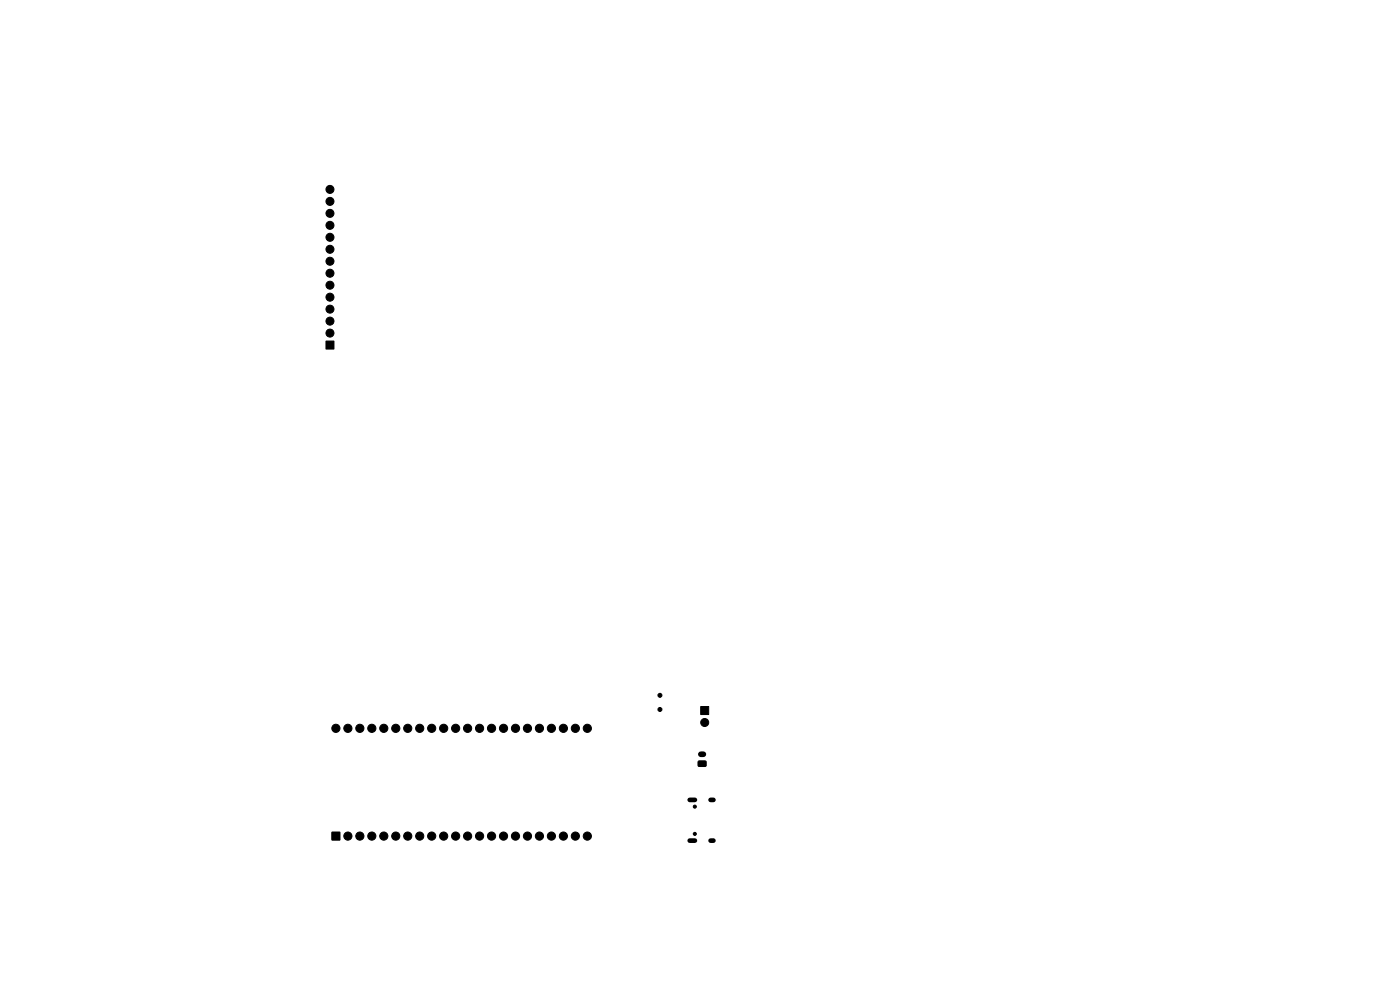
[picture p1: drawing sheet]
<svg xmlns="http://www.w3.org/2000/svg" width="297mm" height="210mm" viewBox="0 0 297 210" stroke-linecap="round" stroke-linejoin="round" font-family="sans-serif">
<g fill="#000" stroke="#000" stroke-width=".21">
<path d="M69.2 72.4h1.6v1.7h-1.6zM148.6 149.9h1.7v1.7h-1.7zM70.4 176.5h1.7v1.7h-1.7zM148.1 161.5l1.6-.1 .1 .3v.7l-.2 .2h-1.4l-.1-.2z"/>
<circle cx="70" cy="50.3" r=".85"/>
<circle cx="70" cy="52.9" r=".85"/>
<circle cx="70" cy="45.3" r=".85"/>
<circle cx="70" cy="55.4" r=".85"/>
<circle cx="70" cy="58" r=".85"/>
<circle cx="70" cy="47.8" r=".85"/>
<circle cx="70" cy="42.7" r=".85"/>
<circle cx="70" cy="40.2" r=".85"/>
<circle cx="70" cy="63" r=".85"/>
<circle cx="70" cy="65.6" r=".85"/>
<circle cx="70" cy="70.7" r=".85"/>
<circle cx="70" cy="68.1" r=".85"/>
<circle cx="70" cy="60.5" r=".85"/>
<circle cx="71.3" cy="154.5" r=".87"/>
<circle cx="73.8" cy="154.5" r=".87"/>
<circle cx="76.3" cy="154.5" r=".87"/>
<circle cx="78.9" cy="154.5" r=".87"/>
<circle cx="81.4" cy="154.5" r=".87"/>
<circle cx="84" cy="154.5" r=".87"/>
<circle cx="86.5" cy="154.5" r=".87"/>
<circle cx="89" cy="154.5" r=".87"/>
<circle cx="91.6" cy="154.5" r=".87"/>
<circle cx="94.1" cy="154.5" r=".87"/>
<circle cx="96.7" cy="154.5" r=".87"/>
<circle cx="99.2" cy="154.5" r=".87"/>
<circle cx="101.7" cy="154.5" r=".87"/>
<circle cx="104.3" cy="154.5" r=".87"/>
<circle cx="106.8" cy="154.5" r=".87"/>
<circle cx="109.4" cy="154.5" r=".87"/>
<circle cx="111.9" cy="154.5" r=".87"/>
<circle cx="114.4" cy="154.5" r=".87"/>
<circle cx="117" cy="154.5" r=".87"/>
<circle cx="119.5" cy="154.5" r=".87"/>
<circle cx="122.1" cy="154.5" r=".87"/>
<circle cx="124.6" cy="154.5" r=".87"/>
<circle cx="140" cy="147.5" r=".42"/>
<circle cx="140" cy="150.5" r=".42"/>
<circle cx="149.5" cy="153.3" r=".85"/>
<circle cx="73.8" cy="177.4" r=".87"/>
<circle cx="76.3" cy="177.4" r=".87"/>
<circle cx="78.9" cy="177.4" r=".87"/>
<circle cx="81.4" cy="177.4" r=".87"/>
<circle cx="84" cy="177.4" r=".87"/>
<circle cx="86.5" cy="177.4" r=".87"/>
<circle cx="89" cy="177.4" r=".87"/>
<circle cx="91.6" cy="177.4" r=".87"/>
<circle cx="94.1" cy="177.4" r=".87"/>
<circle cx="96.7" cy="177.4" r=".87"/>
<circle cx="99.2" cy="177.4" r=".87"/>
<circle cx="101.7" cy="177.4" r=".87"/>
<circle cx="104.3" cy="177.4" r=".87"/>
<circle cx="106.8" cy="177.4" r=".87"/>
<circle cx="109.4" cy="177.4" r=".87"/>
<circle cx="111.9" cy="177.4" r=".87"/>
<circle cx="114.4" cy="177.4" r=".87"/>
<circle cx="117" cy="177.4" r=".87"/>
<circle cx="119.5" cy="177.4" r=".87"/>
<circle cx="122.1" cy="177.4" r=".87"/>
<circle cx="124.6" cy="177.4" r=".87"/>
<circle cx="147.4" cy="171.1" r=".33"/>
<circle cx="147.4" cy="176.9" r=".33"/>
</g>
<path d="M146.3 178.3h1.1M146.3 169.7h1.1M150.7 178.3h.6M150.7 169.7h.6" fill="none" stroke="#000" stroke-width="1"/>
<path d="M148.7 160h.5" fill="none" stroke="#000" stroke-width="1.2"/>
</svg>
